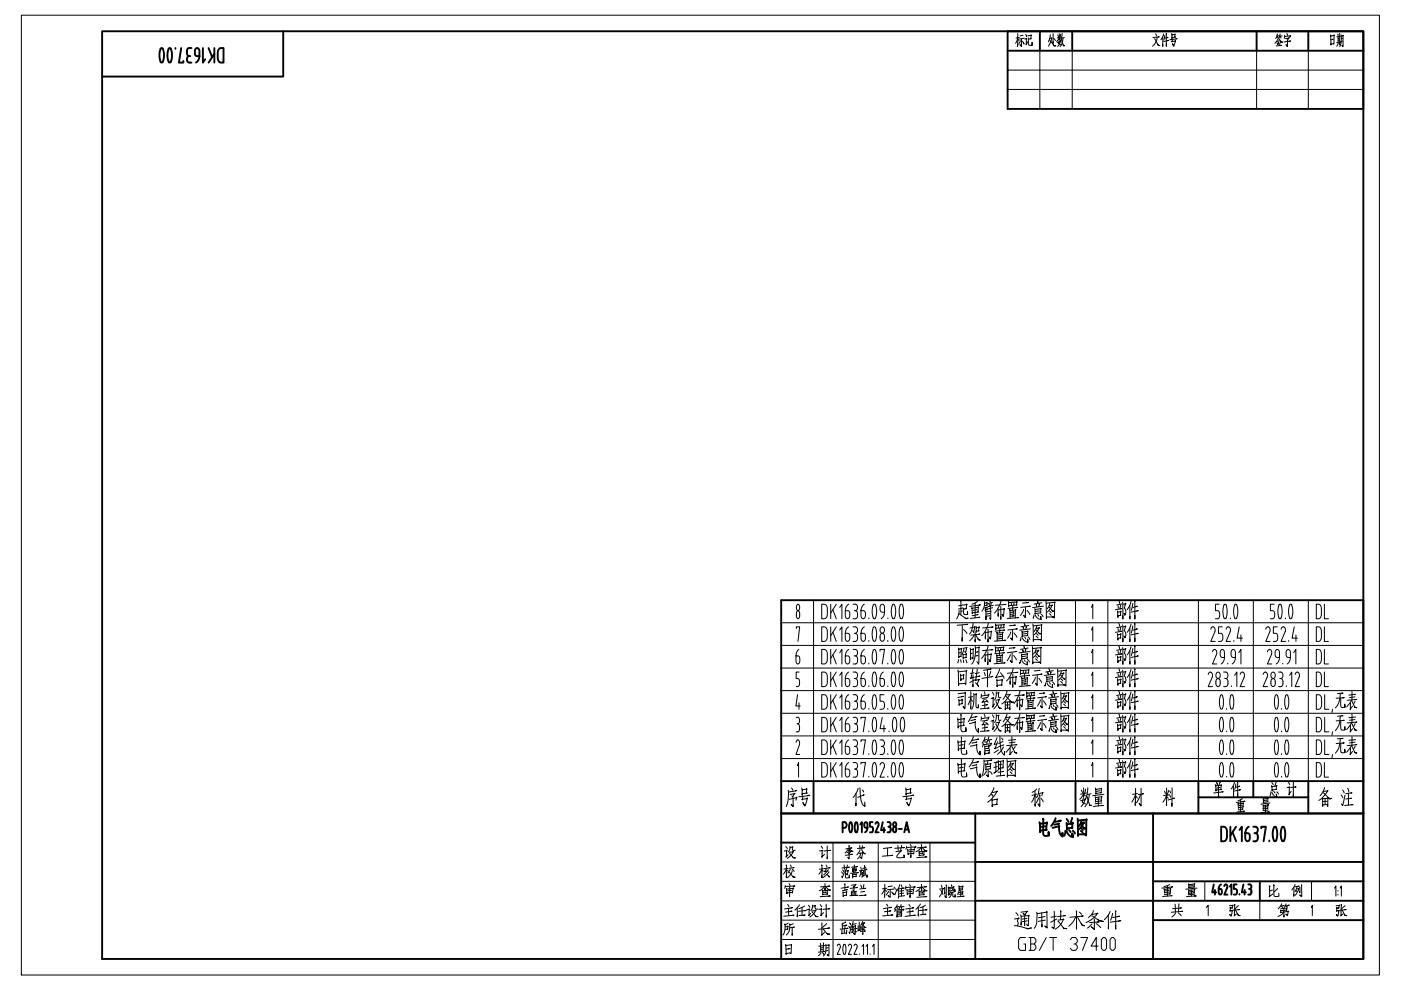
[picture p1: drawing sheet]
<svg xmlns="http://www.w3.org/2000/svg" width="297mm" height="210mm" viewBox="0 0 297 210" stroke-linecap="round" stroke-linejoin="round" font-family="sans-serif">
<g fill="none" stroke="#000" stroke-width=".4">
<path d="M21.7 6.6h267.4v196.8h-267.4zM34.1 10.3l.3-.1a2.99 2.99 0 0 1 0 3.1h-.2a3.1 3.1 0 0 1-.1-3zM35.8 10.3l.2-.1a2.99 2.99 0 0 1 0 3.1h-.1a3.1 3.1 0 0 1-.1-3zM37.2 10.2v.2M38.4 10.2l-.5 3.1h1v-.4M40.1 11.9a.73 .73 0 0 0-.5 .7 .73 .73 0 0 0 .5 .7h.5M40.1 11.9h.2M40.6 10.2a.91 .91 0 0 0-1 .6 .91 .91 0 0 0 .4 1.1h.1M42.3 11.9h-.6a1.12 1.12 0 0 1-.2-1.6l.5-.1 .3 .7-.1 1.6-.6 .8M43 10.2v3.1l.5-.7M44.2 10.2l.8 1.9M45.4 10.2v3.1"/>
<path d="M45.4 11.4l-1.2 1.9M46.5 10.3l.9-.1v3.1l-.7-.1-.4-.4-.1-1.7zM60 6.6v9.6h-38.3M213.6 6.6h75.5v16.5h-75.5zM213.6 10.8h75.5M220.5 6.6v4.2M227.3 6.6v4.2M266.4 6.6v4.2M277.4 6.6v4.2M165.6 127.3h123.5v76.1h-123.5zM165.6 172.5h123.5M165.6 178.7h41.2"/>
<path d="M165.6 165.7h123.5M172.5 165.7v6.8M178.6 175.6h.5a.64 .64 0 0 0 .4-.6 .64 .64 0 0 0-.4-.6h-.5v2.1M180.3 174.4h.1a1.92 1.92 0 0 1 0 2.2 1.94 1.94 0 0 1-.1-2.2zM181.4 174.4h.1a1.92 1.92 0 0 1 0 2.2 2.06 2.06 0 0 1-.1-2.2zM182.4 174.9l.3-.5v2.1M183.9 175.6a.59 .59 0 0 1-.7-.5 .59 .59 0 0 1 .5-.7 1.94 1.94 0 0 1-.1 2l-.2 .1M185 174.4h-.6v1a.6 .6 0 0 1 .7 .5 .6 .6 0 0 1-.7 .6M185.6 174.7a.34 .34 0 0 1 .3-.3 .34 .34 0 0 1 .4 .3l-.7 1.8h.7M187.2 174.4l-.4 1.7h.9M187.4 175.6v.9M188.2 174.4h.3a.52 .52 0 0 1 .3 .5 .52 .52 0 0 1-.3 .5"/>
<path d="M188.3 175.4h.2M188.5 175.4a.62 .62 0 0 1 .3 .7 .62 .62 0 0 1-.6 .4M189.4 174.5a.39 .39 0 0 1 .6 .4 .39 .39 0 0 1-.6 .3zM189.4 175.5l.2-.1a.58 .58 0 0 1 .4 .5 .58 .58 0 0 1-.4 .6l-.2-.4zM190.5 175.8h.7M191.7 176.5l.5-2.1 .5 2.1M191.9 175.9h.7M201.3 165.7v6.8M206.8 172.5v30.9M220.4 174.4l.1 2.1v-.3l1.5-.2h-.2l.2-1.6v.1l-1.5 .2M221.1 173.6l.1 3.3 .2 .4h.9l.1-.1-.1-.8v.8M221.6 175.2l-.9 .2"/>
<path d="M223.2 175.5l1.3-.3v.5a1.82 1.82 0 0 0 .8 1.7v-.8v.7M223.8 173.5l-.9 1.7M224.4 174.7h.2l-1.1 .2M224.6 174.2l.4-.1-1.5 .3M225.9 176.2l-.2 1.1M226.1 174.5l.1 1.4v-.2l1.2-.1v-1.1l.1 .1-1.3 .2M226.1 173.7l.4 .6M226.1 176.3l.1 .2a1.48 1.48 0 0 0 1.3 1l-.2-.7 .2 .7M226.6 176.1l.4 .4M227.3 173.5l-.4 1.2M227.5 176.2l.4 .6M228 165.7v6.8"/>
<path d="M228.5 173.6l.1 3.7-.1-.3h1.6h-.3M228.5 174l1.9-.2-.1 3.4-.2-.2M229.1 174.9l.8 .8h.2l-.3-.1M229.2 176.2l.4 .4M229.2 174.5h.7l-1.2 1.4M229.2 175.7l.4 .4M229.3 174.1l-.6 1.1M234.9 165.7v6.8M244.5 172.5v30.9M254.1 165.7v6.8M254.1 169.1h23.3M258.9 175.4h.7l.5 .7v1.6l-.3 .6-.3 .1h-.6z"/>
<path d="M260.9 175.4v3M261.3 176.5l.8 1.9M262.1 175.4l-1.2 1.8M262.8 176l.5-.6v3M264.8 175.4l-.7 .7-.1 1.6a.52 .52 0 0 0 .5 .7 .52 .52 0 0 0 .5-.7l-.1-.8-.3-.2h-.6M265.7 175.4h.5a.73 .73 0 0 1 .5 .6 .73 .73 0 0 1-.5 .7M265.7 165.7v3.4M266 176.7h.2M266.2 176.7a.98 .98 0 0 1 0 1.7h-.5M267.4 175.7v-.3h1l-.5 3M269.1 178.3v.1M270.2 175.4h.2a2.99 2.99 0 0 1 0 3h-.1a3 3 0 0 1-.1-3z"/>
<path d="M271.9 175.4h.2a2.99 2.99 0 0 1 0 3h-.1a3.1 3.1 0 0 1-.1-3zM277.4 165.7v6.8M206.8 191.1h82.3M206.8 182.8h82.3M244.5 195.2h44.6zM244.5 186.9h44.6M257.3 187.6l-.3 1.7h.9M257.6 188.8v.9M258.9 187.6l-.2 .1a2 2 0 0 0-.1 2 .63 .63 0 0 0 .5-.4 .63 .63 0 0 0-.2-.7l-.5-.1M259.6 187.9l.3-.3 .3 .1v.4l-.6 1.6h.6M260.8 188.1l.3-.5v2.1M262.2 187.6h-.6v.9a.61 .61 0 0 1 .7 .6 .61 .61 0 0 1-.7 .6"/>
<path d="M262.8 189.6v.1M263.6 187.6l-.3 1.7h.8M263.9 188.8v.9M264.6 187.6h.4a.5 .5 0 0 1 .3 .5 .5 .5 0 0 1-.3 .4M264.8 188.5h.2M265 188.5a.64 .64 0 0 1 .3 .8 .64 .64 0 0 1-.7 .4M267.1 186.9v4.2"/>
</g>
<g fill="none" stroke="#000" stroke-width=".21">
<path d="M4.5 3.2h288v203.6h-288zM213.6 14.9h75.5M213.6 19h75.5M215.8 7.1v2.8v-.5M215.8 8.1l-.5 1.1M215.8 8.3l.2 .3M216.1 7.9l-.7 .2M216.3 8.6l-.3 .8M216.5 8.3l.1 1.5-.3-.3 .3 .3M216.8 8.7l.3 .6-.1-.3M216.9 7.5l-.6 .1M217.1 8.1l-1 .2"/>
<path d="M217.3 8.3l.4-.1-.2 1.3 .4-.6M217.4 7.3l.3 .4v-.2M218 7.6l.7-.1-.1 .7-.6 .1M218 8l.1 1.5 .4 .1h.4l-.1-.6v.6M220.5 10.8v12.3M222.5 8.2l.5-.1-.7 1.7M222.5 8.5l1 1.2h.4l-.5-.2M222.7 7.4l-.4 1.5M223.3 7.1v2.1v-.3M223.4 8.1l.4 .5M224.2 9l.6-.1v-.3l-.2 .7-.4 .5M224.2 7.4l.2 .4"/>
<path d="M224.6 7.1v1.4v-.3M224.6 8.6l-.2 .7 .5 .2M224.6 8l-.6 .8M224.6 8.1l.3 .2M224.9 7.3l-.2 .6M225 7.9l-.8 .1M225.1 8.4l.3 1.3h.3l-.3-.2M225.2 7.1l-.3 1.6M225.4 8.1l-.2 1.1-.4 .7M225.7 8l-.6 .1M227.3 10.8v12.3M244.8 8.2l.8 1.4 .3 .1-.4-.3"/>
<path d="M245 7.2l.2 .4M245.3 7.9l-.3 1.2-.6 .7M245.6 7.8h.2l-1.3 .2M246.5 7.8v2v-.4M246.7 7.2l-.6 1.2M247 7.5l-.3 1M247.2 7.1l.1 2.7v-.5M247.5 8l.2-.1-.7 .2M247.6 8.6h.2l-1.1 .2M248.4 7.1l.1 1.1v-.2l.7-.1h-.1v-.7l-.6 .2M248.6 8.4l-.1 .5 .8-.2-.1-.1-.3 1.2-.3-.5 .3 .4M249.3 8.2h.3l-1.6 .2"/>
<path d="M266.4 10.8v12.3M270.8 9v.5v-.2M270.8 7.7l.1 .3M270.8 7.2l-.3 1M271.1 8.9v.5v-.2M271.1 8.1l.6 .8h.2l-.3-.1M271.1 7.9l-.8 1.3M271.1 7.6h-.4M271.3 8.6l-.5 .1M271.4 7.2l-.2 .7M271.4 8.9l-.1 .8M271.5 7.7l.1 .4"/>
<path d="M271.5 9.7l.2-.1-1.1 .1M271.8 7.6l-.5 .1M272.4 7.5l-.1 .6M272.4 7.7l1.2-.2-.2 .5M272.5 8.2l.8-.2-.3 .6M272.8 7.1l.2 .4M272.9 8.4v1.4l-.2-.3 .2 .3M273.3 8.7h.3l-1.4 .2M277.4 10.8v12.3M282.1 7.4l.1 2.1v-.1l.5-.2 .1 .2 .1-2-.7 .2M282.5 8.4l.2-.1-.5 .2M283.7 7.2v1.8"/>
<path d="M283.7 9.2l-.3 .6M283.9 9.2l.2 .3-.1-.2M283.9 8.5l-.2 .1M284 8.1l-.3 .1M284 7.1v1.8M284.1 8.9h.1l-.8 .2M284.2 7.7l-.8 .1M284.4 7.4v1.4l-.3 1.1M284.4 7.6l.4-.1-.1 2.4-.2-.3 .2 .2M284.6 8.7l-.2 .1M284.6 8.1l-.2 .1M165.6 136.9h123.5"/>
<path d="M165.6 132.1h123.5M168.8 133.3v-.3h.7l-.3 3M169.1 129.5l.3 .2 .1 .3v.7l-.2 .5-.3-.1-.2-.4v-.7zM169.1 128.2a.76 .76 0 0 1 .4 .6 .76 .76 0 0 1-.4 .7 .92 .92 0 0 1 0-1.3zM169.4 137.7l-.3 .4-.3 .7v1.6a.4 .4 0 0 0 .4 .4 .4 .4 0 0 0 .4-.4 .82 .82 0 0 0 0-.9 .82 .82 0 0 0-.8-.4M172.5 127.3v38.4M174.2 137.7h.6l.3 .2a2.29 2.29 0 0 1 .3 2l-.3 .8-.9 .1zM174.2 133h.7l.3 .2a2.24 2.24 0 0 1 .2 1.9l-.3 .8-.9 .1zM174.2 128.2h.7a.92 .92 0 0 1 .5 .9v1.4l-.2 .5a.91 .91 0 0 1-1 .2zM176.1 128.2v3M176.1 133v3M176.1 137.7v3.1"/>
<path d="M176.6 138.9l.7 1.9M176.6 134.1l.7 1.9M176.6 129.3l.7 1.9M177.3 137.7l-1.2 1.9M177.3 133l-1.2 1.8M177.3 128.2l-1.2 1.8M178 138.4l.5-.7v3.1M178 133.6l.5-.6v3M178 128.8l.5-.6v3M179.9 137.7l-.6 .8-.1 1.7a.51 .51 0 0 0 .5 .6 .51 .51 0 0 0 .5-.6l-.2-.9-.2-.2h-.6M179.9 133l-.6 .7-.1 1.6a.51 .51 0 0 0 .5 .7 .51 .51 0 0 0 .5-.7l-.2-.8-.2-.2h-.6M179.9 128.2l-.6 .7-.1 1.6a.51 .51 0 0 0 .5 .7 .51 .51 0 0 0 .5-.7l-.2-.8-.2-.2h-.6"/>
<path d="M180.9 137.7h.5a.74 .74 0 0 1 .4 .7 .74 .74 0 0 1-.4 .7M180.9 133h.5a.74 .74 0 0 1 .4 .6 .74 .74 0 0 1-.4 .7M180.9 128.2h.5a.74 .74 0 0 1 .4 .6 .74 .74 0 0 1-.4 .7M181.1 139.1h.3M181.1 134.3h.3M181.1 129.5h.3M181.4 139.1a1.01 1.01 0 0 1 0 1.7h-.5M181.4 134.3a1 1 0 0 1 0 1.7h-.5M181.4 129.5a1 1 0 0 1 0 1.7h-.5M183.3 137.7l-.7 .8-.1 1.7a.51 .51 0 0 0 .5 .6 .51 .51 0 0 0 .5-.6l-.1-.9-.2-.2h-.7M183.3 133l-.7 .7-.1 1.6a.51 .51 0 0 0 .5 .7 .51 .51 0 0 0 .5-.7l-.1-.8-.2-.2h-.7M183.3 128.2l-.7 .7-.1 1.6a.51 .51 0 0 0 .5 .7 .51 .51 0 0 0 .5-.7l-.1-.8-.2-.2h-.7"/>
<path d="M184.2 131.1v.1M184.2 135.9v.1M185.2 137.8h.2a2.99 2.99 0 0 1 0 3h-.1a3.1 3.1 0 0 1-.1-3zM185.2 133h.2a2.99 2.99 0 0 1 0 3h-.1a3.1 3.1 0 0 1-.1-3zM185.2 128.2h.2a3 3 0 0 1 0 3h-.1a3.1 3.1 0 0 1-.1-3zM186.6 138.1v-.4h.9l-.5 3.1M186.7 133.1l.3-.1a.68 .68 0 0 1 .5 .6 .68 .68 0 0 1-.5 .7l-.4-.5zM186.7 134.5l.2-.2a.88 .88 0 0 1 .7 .9 .88 .88 0 0 1-.7 .8 1.24 1.24 0 0 1-.2-1.5zM187.5 129.9a.91 .91 0 0 1-.9-.6 .91 .91 0 0 1 .3-1.1l.4 .1a1.76 1.76 0 0 1 .2 1.5l-.2 .9-.5 .5M188.2 135.9v.1M188.3 131.1v.1M189.3 137.8h.2a2.99 2.99 0 0 1 0 3h-.1a3.1 3.1 0 0 1-.1-3z"/>
<path d="M189.3 133h.2a2.99 2.99 0 0 1 0 3h-.1a3.1 3.1 0 0 1-.1-3zM189.3 128.2h.2a2.99 2.99 0 0 1 0 3h-.1a3.2 3.2 0 0 1-.1-3zM190.9 128.2h.3a2.99 2.99 0 0 1 0 3h-.1a3.1 3.1 0 0 1-.2-3zM190.9 137.8h.3a3.1 3.1 0 0 1 0 3h-.2a3.2 3.2 0 0 1-.1-3zM190.9 133h.3a3.1 3.1 0 0 1 0 3h-.2a3.2 3.2 0 0 1-.1-3zM201.3 127.3v38.4M203.2 137.4l.1 2.1v-.2l.5-.1 .1-1.6-.6 .1M203.3 139.9l-.2 .7M203.3 130.1l1.6 1.1 .4-.1-.5 .1-.2-.1M203.3 129.5v.7l-.5 1.1M203.6 138.4l-.3 .1M203.7 127.5v1.5"/>
<path d="M203.7 139.9l.1 .6M203.7 129.1v1.3M204 132.6v3.4v-.7M204.1 129.6l-.3 .1M204.1 128.3l-.8 .2M204.2 129l-1 .2M204.2 137.5l.8-.1-.3 1.1-.1-.3M204.2 138.7v.9v-.1h.7v-.9v.2h-.7M204.2 140l.1 .5M204.3 128.3l.7-.1-.2 .9h.1l-.6 .1v-.2v.9l.1 .4h.7v-.6v.6M204.3 133.5l.7 .9M204.4 137.6l-.5 1.2"/>
<path d="M204.8 139.9l.2 .7M204.9 132.5l.3-.1-2.3 .2M205.7 133.2l1-.2v-.1l-.3 1.2-.2-.3M205.7 137.4l.1 2.5v-.3l.3-.1 .2 .3v-.1v-2.1l.1 .1-.6 .1M206 128.8l.1 1.4v-.2l1.3-.2v-1.1l.1 .1-1.4 .2M206.1 138.6h-.3M206.3 132.2l-.3 1.4-.5 .9M206.6 134.7l-1 1.2M206.7 134.1l.1 2.1-.1-.5M206.8 137.1a4.8 4.8 0 0 1-.8 3.8M206.8 127.9l-.1 3.1M206.8 137.4l.9-.1-.1-.1-.1 3.7-.4-.6"/>
<path d="M206.9 134.6l.6 1.1 .4 .1-.6-.3M206.9 132.8l.1 1.3v-.2l.6-.1v-.9v.1l-.6 .2M207.2 129.3l-.9 .2M207.2 139.1l.1-.1-.5 .2M207.2 130.4h.2l-1.3 .2M207.2 127.6l-1.2 .6M207.2 138.2h.2l-.6 .2M207.5 131l.3-.1-2.1 .3M207.5 134.5h.3l-2 .2M207.6 128.4l.3-.1-2.3 .3M208.7 127.6l-.1 1.1-.4 .9M208.8 128l.5-.2v.6l-.6 .1"/>
<path d="M208.8 138.8l.1 1.5v-.6M208.9 128.8v.8v-.2l.4-.1v-.5l-.4 .1M208.9 139l1.3-.2-.1-.2-.2 1.7-.2-.4 .2 .4M208.9 134v1.5v-.6M208.9 134.2l1.3-.3-.2 1.6-.3-.4 .3 .4M209 129.7v1.7l.1-.7 .8-.1M209.1 129.8l1-.2-.1 1.8-.3-.4M209.4 138.2v2.8v-.6M209.5 133.4v2.8v-.6M209.5 137l-.4 1.1-1 1.5M209.5 132.2l-.6 1.7-.8 .9M209.6 128.1l.2 .4"/>
<path d="M209.8 127.4l.1 .3M209.9 130.1l-.8 .2M210 128.6v.8M210.1 127.9l-.1 .6M210.2 137.8h.3l-2.2 .2M210.2 133h.4l-2.3 .2M210.4 127.8l-.9 .2M210.5 128.9l-1 .2M210.6 128.4l-1.2 .3M211 137.1l.1 1.2v-.2l1.7-.2v-.7l.1 .1-1.8 .1M211.1 132.3v1.2v-.2l1.8-.2v-.7l-1.8 .2M211.6 129.2v1.5v-.6"/>
<path d="M211.6 137.5v.5M211.6 129.4l1.3-.3-.2 1.6-.3-.4 .3 .4M211.7 132.7v.5M211.9 138.1v.9M212 135.5l.3-.1-.9 .1M212 133.3l-.1 .9M212 139.4h.2l-.9 .1M212.1 134.6h.2l-.9 .1M212.2 139.8l-.9 .1M212.2 137.4l-.1 .6M212.2 128.6v2.8v-.6M212.2 127.4l-.3 1.2-1.1 1.4"/>
<path d="M212.2 135l-.8 .1M212.2 132.6v.6M212.5 135.9l.1-1.8v.1l-1.2 .1-.1-.2 .1 1.9M212.7 138.5l.3-.1-2.1 .2M212.7 133.7l.3-.1-2 .3M212.9 128.2h.4l-2.2 .2M212.9 135.8h.3l-2.4 .2M213.8 127.5v1.2v-.3l1.8-.1v-.7l-1.8 .2M214.2 138.8l-.6 1.4M214.3 134.1l-.7 1.2M214.4 127.9v.5M214.5 138.4v2.2l-.3-.5 .3 .4v-.1"/>
<path d="M214.7 133.6l-.1 2.2-.3-.5 .3 .4 .1-.1M214.7 130.7l.4-.1-.9 .1M214.7 128.5v.9M214.8 129.8h.2l-.9 .1M214.9 137.4h.3l-1.2 .1M214.9 139l.6 1M215 130.2l-.9 .1M215 127.8l-.1 .6M215 132.6h.3l-1.3 .1M215 134.2l.6 1M215.2 131.1l.1-1.8v.1l-1.2 .1v-.2l.1 1.9M215.4 138.2h.2l-2 .2"/>
<path d="M215.5 133.4h.2l-2 .2M215.5 128.9l.3-.1-2.1 .3M215.7 131h.2l-2.3 .2M216.5 135.2l-.2 .7 .1-.2M216.5 138.7l.1 1.1v-.1l1.2-.1v-1l-1.2 .3M216.6 133.9l.1 1.1 1.2-.2v-1l-1.2 .3M216.7 135.3l.1 .1a1.46 1.46 0 0 0 1.2 .8l-.1-.7v.7M216.8 137.8l.1 .4-.1-.3M216.9 133l.2 .4-.2-.3M217 137l.2 .5v-.2M217 129.3l-.6 1.2M217.1 132.2l.2 .5v-.2"/>
<path d="M217.2 140l.2 .3M217.3 135.2l.2 .3M217.4 128.8v2.2l-.4-.5 .4 .4v-.1M217.5 137.9v-.2l-.2 .6M217.5 139.2l-.9 .1M217.6 133.1v-.2l-.2 .6M217.7 134.4l-1 .1M217.7 127.8h.3l-1.2 .1M217.7 129.4l.6 1M217.8 139.9l.4 .5M218 135.1l.4 .5M218 137.4l-1.6 .3"/>
<path d="M218.1 132.7l-1.6 .2M218.2 128.6h.3l-2.1 .2M218.4 138.2l-2.3 .3M218.5 133.4l-2.3 .3M218.9 137.1l.1 3.7-.1-.3h1.6h-.3M218.9 137.5l1.9-.1-.1-.1-.1 3.4-.1-.2M219 132.3l.1 3.7v-.3h1.5h-.3M219.1 132.7l1.8-.1-.1 3.3-.2-.2M219.2 130.4l-.1 .7v-.2M219.4 129.1l.1 1.1 1.2-.2v-1l-1.2 .3M219.5 130.5v.1a1.48 1.48 0 0 0 1.2 .8v-.7v.7M219.5 138.4l.8 .8h.2l-.3-.1"/>
<path d="M219.5 139.7l.5 .4M219.6 138.1l.7-.1-.1-.1-.5 .9-.6 .7M219.6 139.2l.4 .4M219.6 133.6l.8 .8h.2l-.3-.1M219.7 137.6l-.6 1.2M219.7 134.9l.4 .4M219.7 128.2l.1 .4-.1-.3M219.7 133.3l.7-.1-1.2 1.4M219.8 134.4l.3 .4M219.8 132.8l-.6 1.1M219.9 127.4l.1 .5v-.2M220 130.4l.2 .3"/>
<path d="M220.3 128.3v-.2l-.1 .6M220.4 129.6l-.9 .1M220.7 130.3l.4 .5M220.9 127.9l-1.7 .2M221.3 128.6l-2.4 .3M221.8 127.5l.1 3.7-.1-.3h1.6h-.3M221.8 127.9l1.9-.2-.2 3.4-.1-.2M222.4 128.8l.8 .8h.2l-.3-.1M222.4 130.1l.5 .4M222.5 128.4h.7l-.1-.1-.3 .6-.8 .9M222.5 129.6l.4 .4M222.6 128l-.6 1.1"/>
<path d="M228 127.3v38.4M231.4 138.4l.3-.7v3.1M231.4 128.8l.3-.6v3M231.4 133.6l.3-.6v3M234.9 127.3v38.4M236.9 139.2l.1 1.4v-.4l.7-.1h-.1l.1-.8-.7 .2M236.9 129.6l.1 1.4v-.4l.7-.1h-.1v-.9l.1 .1-.7 .1M236.9 134.4l.1 1.4v-.4l.7-.1h-.1v-.9l.1 .1-.7 .1M237 138.1l.1 .5M237 128.5l.1 .5M237 133.3l.1 .5M237.2 137l.2 .6"/>
<path d="M237.2 127.4l.2 .6M237.2 132.2l.2 .6M237.6 137.9l-.2 .8M237.6 128.3l-.2 .8M237.6 133.1l-.2 .8M237.6 138.7h.3l-1.4 .2M237.6 129.1h.3l-1.4 .2M237.6 133.9h.3l-1.4 .2M237.8 137.7l-1.1 .2M237.8 128.1l-1.1 .2M237.8 132.9l-1.1 .2M238 137.4l.1 3.5v-.7"/>
<path d="M238 127.7l.1 3.6v-.7M238 132.6l.1 3.5v-.6M238.1 137.8l.6-.2-.3 1a1.17 1.17 0 0 1 .1 1.5l-.2-.4 .2 .3M238.1 128.2l.6-.2v-.1l-.3 1.1a1.14 1.14 0 0 1 .1 1.5l-.2-.4 .2 .3M238.1 133l.6-.2v-.1l-.3 1.1a1.14 1.14 0 0 1 .1 1.5l-.2-.4 .2 .3M239.5 138.1l.1 2.8v-.6M239.5 128.4l.1 2.9v-.6M239.5 133.3l.1 2.8v-.6M239.8 137.2l-.8 1.7M239.8 127.6l-.8 1.7M239.8 132.4l-.8 1.7M240.2 137.6l-.3 1.4"/>
<path d="M240.2 128l-.3 1.4M240.2 132.8l-.3 1.4M240.6 137v3.9v-.7M240.6 127.4v3.9v-.8M240.6 132.2v3.9v-.8M240.9 138.3l.3-.1-1 .3M240.9 128.7l.3-.1-1 .3M240.9 133.5l.3-.1-1 .3M241 139.2l.3-.1-1.5 .4M241 129.6l.3-.1-1.5 .3M241 134.4l.3-.1-1.5 .3M254.1 127.3v38.4"/>
<path d="M256.7 133.5l.2-.4 .3-.1a.71 .71 0 0 1 .4 1l-.9 2h.9M257.1 138.3a.47 .47 0 0 1 .5-.6 .47 .47 0 0 1 .4 .7l-.9 2.4h.9M258.5 128.2h-.8v1.3a.81 .81 0 0 1 .8 .4 .81 .81 0 0 1 .1 .9l-.3 .4h-.6M259.1 133h-.8v1.3a.92 .92 0 0 1 1 .6 .92 .92 0 0 1-.3 1.1h-.7M259.6 128.2h.2a3.2 3.2 0 0 1 0 3h-.1a3.4 3.4 0 0 1-.1-3zM259.6 139.5a.82 .82 0 0 1-.8-.4 .82 .82 0 0 1-.1-.9 .47 .47 0 0 1 .6-.5 .47 .47 0 0 1 .3 .7l-.1 1.6-.6 .8M260 133.5a.48 .48 0 0 1 .5-.5 .48 .48 0 0 1 .4 .6l-.9 2.4h.9M260.9 131.1v.1M261.6 135.9v.1M261.9 128.2h.1a3.2 3.2 0 0 1 0 3h-.1a3.4 3.4 0 0 1 0-3zM261.9 139.5a.92 .92 0 0 1-.9-.6 .92 .92 0 0 1 .3-1.1l.4 .1a1.73 1.73 0 0 1 .2 1.5l-.2 .9-.5 .5M262.6 138.4l.5-.7v3.1"/>
<path d="M262.7 133l-.4 2.3h1.1M263.1 134.7v1.3M265.7 127.3v38.4M268.4 133.5a.48 .48 0 0 1 .5-.5 .48 .48 0 0 1 .4 .6l-.9 2.4h.9M268.7 138.3a.48 .48 0 0 1 .6-.6 .48 .48 0 0 1 .3 .7l-.9 2.4h.9M270.2 128.2h-.9v1.3a.82 .82 0 0 1 .9 .3 .82 .82 0 0 1 0 1l-.3 .4h-.6M270.8 133h-.8v1.3a.92 .92 0 0 1 .9 .6 .92 .92 0 0 1-.3 1.1h-.6M271.2 128.2h.2a3.2 3.2 0 0 1 0 3h-.1a3.3 3.3 0 0 1-.1-3zM271.3 139.5a.92 .92 0 0 1-1-.6 .92 .92 0 0 1 .4-1.1l.4 .1a1.73 1.73 0 0 1 .2 1.5l-.2 .9-.5 .5M271.6 133.5l.2-.4 .3-.1a.68 .68 0 0 1 .4 1l-.9 2h.9M272.5 131.1v.1M273.2 135.9v.1"/>
<path d="M273.5 128.2h.2a3.2 3.2 0 0 1 0 3h-.1a3.3 3.3 0 0 1-.1-3zM273.6 139.5a.92 .92 0 0 1-1-.6 .92 .92 0 0 1 .4-1.1l.4 .1a1.73 1.73 0 0 1 .2 1.5l-.2 .9-.5 .5M274.3 138.4l.4-.7v3.1M274.4 133l-.5 2.3h1.2M274.8 134.7v1.3M277.4 127.3v38.4M279.1 137.7l.8 .2 .2 .5v1.7l-.4 .7h-.6zM279.1 128.2l.8 .1 .2 .5v1.7l-.1 .5-.4 .2h-.5zM279.1 133h.6l.2 .1a2.58 2.58 0 0 1 .3 2l-.3 .8-.8 .1zM280.8 137.7v3.1h.9M280.8 128.2v3h.9M280.8 133v3h.9"/>
<path d="M165.6 156.1h123.5M165.6 151.3h123.5M165.6 146.5h123.5M165.6 141.7h123.5M168.8 157.5l.2-.5a.64 .64 0 0 1 .5 1l-.7 2h.7M168.8 152.2a.71 .71 0 0 1 .7 .4 .71 .71 0 0 1-.1 .8l-.2 .1M169 153.5h.2M169.1 147.3l-.4 2.4h1M169.2 153.5a1.18 1.18 0 0 1 0 1.7h-.4M169.4 149.1v1.3M169.4 142.5h-.6v1.4h.4a1.17 1.17 0 0 1 0 1.7h-.4M174.2 156.9h.6a.82 .82 0 0 1 .6 1l-.1 1.7-.4 .4h-.7z"/>
<path d="M174.2 152.2h.7l.3 .2a2.24 2.24 0 0 1 .2 1.9l-.3 .8-.9 .1zM174.2 147.3l.7 .1 .3 .1a2.24 2.24 0 0 1 .2 2l-.2 .7a.91 .91 0 0 1-1 .2zM174.2 142.5l.7 .1a.92 .92 0 0 1 .5 .9v1.4l-.2 .5a.91 .91 0 0 1-1 .2zM176.1 142.5v3.1M176.1 147.3v3.1M176.1 152.2v3M176.1 156.9v3.1M176.6 158.1l.7 1.9M176.6 153.3l.7 1.9M176.6 148.5l.7 1.9M176.6 143.7l.7 1.9M177.3 156.9l-1.2 1.9"/>
<path d="M177.3 152.2l-1.2 1.8M177.3 147.3l-1.2 1.9M177.3 142.5l-1.2 1.9M178 157.6l.5-.7v3.1M178 152.8l.5-.6v3M178 148l.5-.7v3.1M178 143.2l.5-.7v3.1M179.9 156.9l-.6 .8-.1 1.6a.51 .51 0 0 0 .5 .7 .51 .51 0 0 0 .5-.7l-.2-.8-.2-.2h-.6M179.9 152.2l-.6 .7-.1 1.6a.51 .51 0 0 0 .5 .7 .51 .51 0 0 0 .5-.7v-.5l-.3-.4-.7-.1M179.9 147.3l-.6 .8-.1 1.6a.51 .51 0 0 0 .5 .7 .51 .51 0 0 0 .5-.7l-.2-.8-.2-.2h-.6M179.9 142.5l-.6 .8-.1 1.7a.51 .51 0 0 0 .5 .6 .51 .51 0 0 0 .5-.6l-.2-.9-.2-.2h-.6M180.9 156.9h.5a.74 .74 0 0 1 .4 .7 .74 .74 0 0 1-.4 .7"/>
<path d="M180.9 147.3h.5a.74 .74 0 0 1 .4 .7 .74 .74 0 0 1-.4 .7M180.9 142.5h.5a.74 .74 0 0 1 .4 .7 .74 .74 0 0 1-.4 .7M180.9 152.2h.5a.72 .72 0 0 1 .4 .6 .72 .72 0 0 1-.4 .7M181.1 158.3h.3M181.1 153.5h.3M181.1 148.7h.3M181.1 143.9h.3M181.4 158.3a1 1 0 0 1 0 1.7h-.5M181.4 153.5a1.01 1.01 0 0 1 0 1.7h-.5M181.4 148.7a1 1 0 0 1 0 1.7h-.5M181.4 143.9a1 1 0 0 1 0 1.7h-.5M182.5 152.5v-.3h1l-.5 3"/>
<path d="M182.5 157.3v-.4h1l-.5 3.1M183.3 147.3l-.7 .8-.1 1.6a.51 .51 0 0 0 .5 .7 .51 .51 0 0 0 .5-.7l-.1-.8-.2-.2h-.7M183.3 142.5l-.7 .8-.1 1.7a.51 .51 0 0 0 .5 .6 .51 .51 0 0 0 .5-.6l-.1-.9-.2-.2h-.7M184.2 155.1v.1M184.2 140.7v.1M184.2 145.5v.1M184.2 150.3v.1M184.2 159.9v.1M185.2 152.2h.2a2.99 2.99 0 0 1 0 3h-.1a3.2 3.2 0 0 1-.1-3zM185.2 157h.2a2.99 2.99 0 0 1 0 3h-.1a3.1 3.1 0 0 1-.1-3zM185.2 147.4l.2-.1a2.99 2.99 0 0 1 0 3.1h-.1a3.1 3.1 0 0 1-.1-3zM185.2 142.6l.2-.1a3 3 0 0 1 0 3.1h-.1a3.1 3.1 0 0 1-.1-3z"/>
<path d="M186.6 156.9h.4a.73 .73 0 0 1 .5 .7 .73 .73 0 0 1-.5 .7M186.8 158.3h.2M187 152.2l-.4 2.3h1.2M187 158.3a.98 .98 0 0 1 0 1.7h-.4M187.3 142.5l-.5 .6-.2 .5v1.4a.51 .51 0 0 0 .5 .6 .51 .51 0 0 0 .4-.6l-.1-.9-.2-.2h-.6M187.4 153.9v1.3M187.4 147.3h-.8v1.4a.91 .91 0 0 1 1 .6 .91 .91 0 0 1-.4 1.1h-.6M188.2 140.7v.1M188.2 150.3v.1M188.2 159.9v.1M188.2 145.5v.1M188.5 155.1v.1"/>
<path d="M189.3 157h.2a2.99 2.99 0 0 1 0 3h-.1a3.1 3.1 0 0 1-.1-3zM189.3 147.4l.2-.1a2.99 2.99 0 0 1 0 3.1h-.1a3.1 3.1 0 0 1-.1-3zM189.3 142.6l.2-.1a3 3 0 0 1 0 3.1h-.1a3.1 3.1 0 0 1-.1-3zM189.5 152.2h.2a2.99 2.99 0 0 1 0 3h-.1a3.2 3.2 0 0 1-.1-3zM190.9 157h.3a3.1 3.1 0 0 1 0 3h-.2a3.2 3.2 0 0 1-.1-3zM190.9 147.4l.3-.1a3.1 3.1 0 0 1 0 3.1h-.2a3.2 3.2 0 0 1-.1-3zM190.9 142.6l.3-.1a3.2 3.2 0 0 1 0 3.1h-.2a3.2 3.2 0 0 1-.1-3zM191.2 152.2h.2a2.99 2.99 0 0 1 0 3h-.1a3.1 3.1 0 0 1-.1-3zM203 152.3l.2 2.1-.1-.3 1.3-.2h-.1l.1-1.6 .1 .1-1.4 .2M203.1 157.1l.1 2.1v-.3l1.4-.2h-.2l.2-1.6-1.5 .3M203.1 142.1l.1 3.3v-.4h1.5h-.4M203.1 147.1l1.6-.2-.2 3.5-.3-.6 .3 .4"/>
<path d="M203.2 142.5l1.8-.2-.1-.1-.1 3-.2-.2M203.3 148.3l.1 1.3-.1-.2 .8-.2-.1-.9 .1 .1-.8 .2M203.6 143l.1 1.4v-.3l.6-.1v-.9l-.6 .2M203.7 151.5l.1 3.3 .2 .4 .8-.1v-.8v.8M203.8 156.3v3.3l.3 .4 .9-.1-.1-.8v.8M204 147.8l.3-.1-1.2 .2M204.1 153.1l-.7 .2M204.2 158l-.8 .1M205.5 153.4l1.3-.3v.5a1.93 1.93 0 0 0 .7 1.7l-.1-.8v.7M205.8 158.2l1.3-.2v-.2v.7a1.8 1.8 0 0 0 .7 1.6v-.8v.7M205.8 146.7v3.7v-.5M205.8 148.3l.4 .5"/>
<path d="M205.8 148.1l-.5 1.4M206.1 151.4l-.8 1.7M206.2 147.8l-.8 .1M206.2 141.9l-.5 2 .8-.3M206.3 143.2v2.5v-.5M206.4 156.2l-.9 1.7M206.4 147.1a5.8 5.8 0 0 1-.4 3.3M206.5 147.4l.6-.2-.1-.1-.1 2.6 .2 .4h.4l-.1-.6-.1 .6M206.5 142.7l-.7 .2M206.7 152.6h.1l-1 .2M206.7 144.2l-1.1 .6M206.8 152.1l.4-.1-1.4 .3"/>
<path d="M206.8 144.8l.7 .9-.2-.4M206.9 157.4h.2l-1 .2M207.1 156.9l.4-.1-1.4 .3M207.2 141.9l-.4 2.4 .9-.2-.5 1M207.5 143.5l.3-.1-1.1 .2M207.6 142.7l-.8 .2M208.1 152l-.1 .8M208.1 152.4l1.6-.2-.1-.1-.1 .5M208.1 147.2l-.1 .8M208.1 147.6l1.6-.2-.1-.1-.1 .5M208.4 157.7l-.1 .7M208.4 158l1.8-.4-.2 .6"/>
<path d="M208.7 142.6l.2 .7M208.7 151.5l.1 .6M208.7 146.7l.1 .6M208.7 153l-.5 .7 1.1-.2M208.7 148.2l-.5 .8 1.1-.3M208.7 157l.2 .5M208.8 153.8v1.3M208.8 149v1.3M208.8 158.1v2v-.5M208.8 159.3l1-.2-.1 .6h.1l-1 .2M208.8 156.3l-.6 1.3M208.8 158.3l1-.1-.1-.1v.6l-.9 .1"/>
<path d="M209 153.2l.5 .6M209 148.4l.5 .6M209.1 152.8h.2l-1.1 .2M209.1 148h.2l-1.1 .2M209.1 154.3l.3-.1-1.2 .2M209.1 149.5h.3l-1.2 .2M209.2 157.3l.1 .5M209.3 156.8l-.6 .2M209.4 142.1v3.6v-.5M209.4 155h.3l-1.8 .1M209.4 150.2h.3l-1.8 .2M209.6 156.3l-.3 1.1"/>
<path d="M209.7 157l.1 .5M210 141.9h.2l-1.7 .3M210 142.4l-.3 1M210.1 153l.6-.2-.1-.1-.2 2.1 .5-.7M210.1 148.2l.6-.2-.1-.1-.2 2.1 .5-.7M210.2 143.6l.3-.1-2.3 .4M210.3 156.8l-.8 .2M210.4 151.6l.3 .7M210.4 146.8l.3 .7M211.1 153.6l.8 1.4 .4 .1-.5-.3M211.1 148.8l.8 1.4h.4l-.5-.2M211.1 153.3l.8-.1v-.1l-.6 1.3-.6 .7"/>
<path d="M211.1 148.5l.8-.1v-.1l-.6 1.3-.6 .8M211.2 151.6v.9l-.3 .7M211.2 146.8v.9l-.3 .7M211.3 151.8l.5-.1v1h.4M211.3 147l.5-.1v1h.4M211.3 144l.1 1.7v-.3l1.1-.1v-1.2l.1 .1-1.2 .1M211.4 156.4l-.6 1.5 .6-.1M211.5 157.3l-.6 1.5 .7-.3M211.7 159.1l-.9 .6M211.9 140.3l.4-.1-.9 .1M211.9 141.9l-.4 1.1-.4 .7 1.5-.3M212 156.2v.2a7 7 0 0 0 .7 3.5l.3 .2v-.7l-.1 .7"/>
<path d="M212.1 142.7l.8 1.2M212.3 156.6l.3 .4M212.4 140.7l.1-1.9v.2l-1.2 .1v-.2l.1 1.8M212.6 157.3l-.9 .4M212.7 158.4l-.4 .8-.8 .8M212.8 158l-1.1 .4M212.9 140.6h.2l-2.3 .2M213.3 152.2l.9-.2-1.1 1.5-.7 .6M213.3 152.5l1.2 1.3 .4-.1h-.4l-.3-.2-.1 .2h-1v1.7v-.3l1-.1v.4v-1.7M213.3 147.4l.9-.2-1.1 1.5-.7 .6M213.3 147.7l1.2 1.3 .4-.1-.4 .1-.3-.3-.1 .2h-1v1.7v-.4h1v.4v-1.7M213.5 151.4l-.8 1.7"/>
<path d="M213.5 146.6l-.8 1.7M213.6 153.7v1.3M213.6 148.9v1.3M214 154.3l-.8 .1M214 149.5h-.8M214.1 158.7v1.4l.6-.7M214.1 143.6l.1 1.5v-.6M214.2 143.8l1.3-.2v-.1l-.3 1.6-.2-.4 .2 .4M214.4 158.1l-1.1 1.4M214.5 158.2l.7 1.5h.4l-.5-.3M214.5 156.3v1.8M214.7 143.1v2.7v-.6"/>
<path d="M214.8 141.8l-.7 1.7-.7 .9M215.2 157.4l-1.2 .2M215.2 158.3l-.4 .6M215.3 156.9l-1.5 .1M215.4 158h.2l-2.2 .1M215.5 142.6h.3l-2.2 .2M215.6 153.2l.1 1.5v-.6M215.6 148.4l.1 1.5v-.6M215.7 153.4l1.1-.3-.2 1.6-.2-.4 .2 .4M215.7 148.6l1.1-.3-.1 1.6-.3-.4 .2 .4M216.2 152.6v2.8v-.6M216.2 147.8v2.8v-.6"/>
<path d="M216.2 151.4l-.5 1.6-.7 1M216.2 146.6l-.5 1.6-.7 1M216.3 141.9l.1 1.2v-.2l1.7-.2v-.7l.1 .1-1.8 .1M216.4 140l-.2 .7 .1-.2M216.6 140l.1 .2a1.41 1.41 0 0 0 1.1 .8v-.7v.7M216.9 152.2h.3l-2.1 .2M216.9 147.4h.3l-2.1 .2M216.9 142.3l.1 .5M217.2 145.1l.4-.1-.9 .1M217.2 142.9v.9M217.3 144.2h.3l-.9 .1M217.5 144.6l-.8 .1"/>
<path d="M217.5 142.2l-.1 .6M217.6 151.5l.1 1.2v-.3l1.6-.1v-.7l-1.6 .2M217.6 146.7l.1 1.2v-.3l1.6-.1v-.7l-1.6 .2M217.8 145.5v-1.9v.2l-1.1 .1-.1-.2 .1 1.8M218 143.3l.3-.1-2.1 .3M218.2 151.9v.5M218.2 147.1v.5M218.2 145.4h.2l-2.3 .2M218.5 154.7l.3-.1-.8 .1M218.5 152.5l-.1 .9M218.5 149.9l.3-.1-.8 .1M218.5 147.7l-.1 .9"/>
<path d="M218.6 153.8h.2l-.8 .1M218.6 149h.2l-.8 .1M218.7 154.2l-.7 .1M218.7 151.8v.6M218.7 149.4l-.7 .1M218.7 147v.6M219 155.1l.1-1.9v.2l-1.1 .1-.1-.2 .1 1.8M219 150.3l.1-1.9v.2l-1.1 .1-.1-.2 .1 1.9M219.2 152.9l.2-.1-1.8 .3M219.2 148.1l.2-.1-1.8 .3M219.4 155h.2l-2.2 .2M219.4 150.2h.2l-2.2 .2"/>
<path d="M219.5 143.6l-.6 1.4M219.9 143.2v2.2l-.4-.5 .4 .4v-.1M220.2 142.2h.3l-1.2 .1M220.2 143.8l.6 1M220.6 153.2l-.6 1.3M220.6 148.4l-.6 1.3M220.7 143h.2l-2 .2M220.9 152.8v2.1l-.3-.4 .3 .4v-.1M220.9 148v2.2l-.3-.5 .3 .4v-.1M221.2 151.8h.3l-1.1 .1M221.2 147h.3l-1.1 .1M221.2 153.4l.6 1"/>
<path d="M221.2 148.6l.6 .9M221.7 152.6h.2l-1.9 .2M221.7 147.8h.2l-1.9 .2M221.7 144.8l-.2 .7 .1-.2M221.8 143.5l.2 1.1-.1-.1 1.3-.1-.1-1-1.1 .3M222 144.9v.1a1.36 1.36 0 0 0 1.2 .8l-.1-.7v.7M222.1 142.6l.2 .5-.1-.4M222.3 141.8l.2 .5v-.2M222.5 144.8l.2 .3M222.6 154.4l-.2 .7 .1-.2M222.6 149.6l-.2 .7 .1-.2M222.7 153.1l.1 1.1v-.1l1.1-.1v-1l-1.1 .3"/>
<path d="M222.7 148.3l.1 1.1 1.1-.2v-1l-1.1 .3M222.8 142.7v-.2l-.1 .6M222.8 154.4l.1 .2a1.28 1.28 0 0 0 1 .8v-.7v.7M222.8 149.7l.1 .1a1.34 1.34 0 0 0 1 .8v-.7v.7M222.9 144l-.9 .1M223 152.2l.1 .4-.1-.3M223 147.4l.1 .4-.1-.3M223.2 151.4l.1 .5v-.2M223.2 146.6l.1 .5v-.2M223.2 144.7l.4 .5M223.3 154.4l.2 .3M223.3 149.5l.2 .4"/>
<path d="M223.3 142.2l-1.6 .3M223.6 152.3v-.2l-.1 .6M223.6 147.5v-.2l-.1 .6M223.7 153.6l-.9 .1M223.7 148.8l-.9 .1M223.7 143l-2.3 .3M223.9 154.2l.4 .6M223.9 149.5l.4 .5M224.1 151.9l-1.5 .2M224.1 147.1l-1.5 .2M224.2 141.9l.1 3.7v-.3h1.5h-.3M224.3 142.4l1.8-.2v-.1l-.1 3.4-.2-.2"/>
<path d="M224.4 152.6l-2.1 .3M224.4 147.8l-2.1 .3M224.9 143.2l.7 .8h.2l-.3-.1M224.9 144.5l.4 .4M224.9 151.5l.1 3.7v-.3h1.4h-.3M224.9 146.7l.1 3.7v-.3h1.4h-.3M224.9 142.9l.7-.1-.1-.1-.2 .6-.9 1M225 151.9l1.7-.1-.2 3.3-.1-.2M225 147.1l1.7-.2-.2 3.4-.1-.2M225 144l.3 .4M225 142.4l-.5 1.2M225.5 152.8l.7 .8h.2l-.3-.1"/>
<path d="M225.5 148l.7 .8h.2l-.3-.1M225.5 152.4h.7l-1.1 1.4M225.5 154.1l.4 .4M225.5 147.6h.7l-1.1 1.4M225.5 149.3l.4 .4M225.6 153.6l.3 .4M225.6 148.8l.3 .4M225.6 152l-.5 1.1M225.6 147.2l-.5 1.1M231.4 152.8l.3-.6v3M231.4 148l.3-.7v3.1M231.4 143.2l.3-.7v3.1"/>
<path d="M231.4 157.6l.3-.7v3.1M236.9 153.6l.1 1.3v-.3l.7-.1h-.1l.1-.8-.7 .1M236.9 148.8l.1 1.4v-.4l.7-.1h-.1v-.9l.1 .1-.7 .1M236.9 144l.1 1.4v-.4l.7-.1h-.1l.1-.8-.7 .2M236.9 158.4l.1 1.4v-.4l.7-.1h-.1l.1-.8-.7 .2M237 152.5l.1 .5M237 147.7l.1 .5M237 142.9l.1 .5M237 157.3l.1 .5M237.2 151.4l.2 .6M237.2 146.6l.2 .6M237.2 141.8l.2 .6"/>
<path d="M237.2 156.2l.2 .6M237.6 152.3l-.2 .8M237.6 147.5l-.2 .8M237.6 142.7l-.2 .8M237.6 157.1l-.2 .8M237.6 153.1h.3l-1.4 .2M237.6 148.3h.3l-1.4 .2M237.6 143.5h.3l-1.4 .2M237.6 157.9h.3l-1.4 .2M237.8 152.1l-1.1 .2M237.8 147.3l-1.1 .2M237.8 142.5l-1.1 .2"/>
<path d="M237.8 156.9l-1.1 .2M238 151.8l.1 3.5v-.7M238 146.9l.1 3.6v-.7M238 142.2l.1 3.5v-.7M238 156.6l.1 3.5v-.7M238.1 152.2l.6-.2v-.1l-.3 1.1a1.14 1.14 0 0 1 .1 1.5l-.2-.4 .2 .3M238.1 147.4l.6-.2v-.1l-.3 1.1a1.14 1.14 0 0 1 .1 1.5l-.2-.4 .2 .3M238.1 142.6l.6-.2-.3 1a1.17 1.17 0 0 1 .1 1.5l-.2-.4 .2 .3M238.1 157l.6-.2-.3 1a1.17 1.17 0 0 1 .1 1.5l-.2-.4 .2 .3M239.5 152.4l.1 2.9v-.6M239.5 147.6l.1 2.9v-.6M239.5 142.9l.1 2.8v-.6"/>
<path d="M239.5 157.3l.1 2.8v-.6M239.8 151.6l-.3 .8-.5 .9M239.8 146.8l-.8 1.7M239.8 142l-.8 1.7M239.8 156.4l-.8 1.7M240.2 152l-.3 1.4M240.2 147.2l-.3 1.4M240.2 142.4l-.3 1.4M240.2 156.8l-.3 1.4M240.6 151.4v3.9v-.8M240.6 146.6v3.9v-.8M240.6 141.8v3.9v-.7"/>
<path d="M240.6 156.2v3.9v-.8M240.9 152.7l.3-.1-1 .3M240.9 147.9l.3-.1-1 .3M240.9 143.1l.3-.1-1 .3M240.9 157.5l.3-.1-1 .3M241 153.6l.3-.1-1.5 .3M241 148.8l.3-.1-1.5 .3M241 144l.3-.1-1.5 .4M241 158.4l.3-.1-1.5 .4M256.2 143.1a.48 .48 0 0 1 .5-.6 .48 .48 0 0 1 .4 .7l-.9 2.4h.9M257.9 144.1l.5-.2a1.13 1.13 0 0 1 0 1.7h-.3a1.24 1.24 0 0 1-.2-1.5zM257.9 142.7l.3-.1a.68 .68 0 0 1 .5 .6 .68 .68 0 0 1-.5 .7 .81 .81 0 0 1-.3-1.2z"/>
<path d="M258.8 152.2h.1a2.13 2.13 0 0 1 .5 2.2l-.4 .8a2.28 2.28 0 0 1-.3-2.5zM258.8 147.4l.2-.1a3.2 3.2 0 0 1 0 3.1h-.1a3.3 3.3 0 0 1-.1-3zM258.8 157h.2a3.2 3.2 0 0 1 0 3h-.1a3.4 3.4 0 0 1-.1-3zM259.4 142.5h.5a.74 .74 0 0 1 .5 .7 .74 .74 0 0 1-.5 .7M259.7 143.9h.2M259.9 143.9a1 1 0 0 1 0 1.7h-.5M260.1 155.1v.1M260.1 150.3v.1M260.1 159.9v.1M260.3 140.7v.1M261 152.2h.1a1.97 1.97 0 0 1 .5 2.1l-.4 .9a1.97 1.97 0 0 1-.4-2.1zM261 147.4l.1-.1a2.03 2.03 0 0 1 .5 2.2 .85 .85 0 0 1-.4 .9h-.1a3.4 3.4 0 0 1-.1-3z"/>
<path d="M261 157h.2a3.2 3.2 0 0 1 0 3 2.04 2.04 0 0 1-.4-2.1zM261.1 145.5v.1M261.8 143.2l.4-.7v3.1M262.9 143.1a.48 .48 0 0 1 .6-.6 .48 .48 0 0 1 .4 .7l-1 2.4h1M267.8 143.1a.49 .49 0 0 1 .6-.6 .49 .49 0 0 1 .4 .7l-1 2.4h1M269.6 144.1l.4-.2a1.13 1.13 0 0 1 0 1.7h-.2a1.24 1.24 0 0 1-.2-1.5zM269.6 142.7l.2-.1a.68 .68 0 0 1 .6 .6 .68 .68 0 0 1-.6 .7 .81 .81 0 0 1-.2-1.2zM270.5 152.2h.1a1.97 1.97 0 0 1 .4 2.1l-.3 .9a1.97 1.97 0 0 1-.5-2.1zM270.5 147.4l.1-.1a2.03 2.03 0 0 1 .4 2.2 .85 .85 0 0 1-.3 .9h-.1a3.4 3.4 0 0 1-.1-3zM270.5 157h.2a3.2 3.2 0 0 1 0 3 2.04 2.04 0 0 1-.5-2.1zM271.1 142.5h.4a.74 .74 0 0 1 .5 .7 .74 .74 0 0 1-.5 .7M271.3 143.9h.2"/>
<path d="M271.5 143.9a1 1 0 0 1 0 1.7h-.4M271.7 155.1v.1M271.7 150.3v.1M271.7 159.9v.1M272 140.7v.1M272.7 152.2h.1a2.28 2.28 0 0 1 .3 2.5l-.2 .5a2.28 2.28 0 0 1-.4-2.5zM272.7 147.4l.2-.1a3.1 3.1 0 0 1 0 3.1h-.1a3.3 3.3 0 0 1-.1-3zM272.7 157h.2a3.1 3.1 0 0 1 0 3h-.1a3.4 3.4 0 0 1-.1-3zM272.7 145.5v.1M273.4 143.2l.5-.7v3.1M274.6 143.1a.48 .48 0 0 1 .6-.6 .48 .48 0 0 1 .3 .7l-.9 2.4h.9M279.1 152.2h.6l.2 .1a2.35 2.35 0 0 1 .3 2l-.3 .8-.8 .1z"/>
<path d="M279.1 147.3l.6 .1 .2 .1a2.35 2.35 0 0 1 .3 2l-.3 .8-.8 .1zM279.1 156.9l.8 .2 .3 .5v1.7l-.5 .7h-.6zM279.1 142.5l.8 .2 .2 .5v1.7l-.1 .5-.4 .2h-.5zM280.8 142.5v3.1h.9M280.9 152.2v3h.8M280.9 147.3v3.1h.8M280.9 156.9v3.1h.8M282.5 155.2l-.1 .7M282.5 150.4l-.1 .7M284.2 151.9a4 4 0 0 1-1.1 3M284.2 147.1a4.1 4.1 0 0 1-1.1 3.1M284.2 156.7a4 4 0 0 1-1.1 3.1"/>
<path d="M284.2 152.9v1.3a.57 .57 0 0 0 .3 .6 .57 .57 0 0 0 .7 0l-.1-.7v.7M284.2 148.1v1.3a.57 .57 0 0 0 .3 .6 .57 .57 0 0 0 .7 0l-.1-.7v.7M284.2 157.7v1.3a.57 .57 0 0 0 .3 .6 .57 .57 0 0 0 .7 0l-.1-.7v.7M284.5 151.8h.3l-1.2 .1M284.5 147h.3l-1.2 .1M284.5 156.6h.3l-1.2 .1M284.7 152.8h.3l-1.7 .1M284.7 148h.3l-1.7 .1M284.7 157.6h.3l-1.7 .1M286.3 153.8l-.1 1.5 .6-.7M286.3 149l-.1 1.5 .6-.7M286.3 158.7l-.1 1.4 .6-.7"/>
<path d="M286.5 153.3l-1 1.4M286.5 148.5l-1 1.4M286.5 158.1l-1 1.4M286.6 153.4l.7 1.5h.4l-.5-.3M286.6 148.6l.7 1.5h.4l-.5-.3M286.6 158.2l.7 1.5h.4l-.5-.3M286.6 151.5v1.8M286.6 146.7v1.8M286.6 156.3v1.8M287.3 152.6l-1.2 .2M287.3 147.8l-1.2 .2M287.3 157.4l-1.2 .2"/>
<path d="M287.3 153.5l-.4 .6M287.3 148.7l-.4 .6M287.3 158.3l-.4 .6M287.4 152.1l-1.4 .1M287.4 147.3l-1.4 .1M287.4 156.9l-1.4 .1M287.5 153.2l.2-.1-2.1 .2M287.5 148.4l.2-.1-2.1 .2M287.5 158h.2l-2.1 .1M165.6 160.9h123.5M166.6 179.6l.3 .4M167.1 167.6a7 7 0 0 1-.4 3.5"/>
<path d="M167.3 169.6l1.7-.5-.1-.1-.1 .7M167.5 179.5l-.1 .8-.3 .4M167.5 179.7l.6-.1-.1 .7h.6M167.5 168.5l1.1-.3-.5 .8v.1l-.2-.3M167.8 167.1l.3 .5M168.1 169.4v1.7l-.4-.5 .4 .4M168.6 167.8l.3-.1-1.7 .3M169 162.4l.3-.7v3.1M170 167.1l.1 1.5v-.3l1.1-.1h-.2v-.9l.1 .1-1 .1M170.2 168.9l-.1 .8-.1-.1 1.2-.2v-.2l-.5 1.7-.5-.7 .4 .7M171.3 168.7h.4l-2.3 .3M174.1 179.5l.3 .4"/>
<path d="M174.2 161.7l.7 .1a.92 .92 0 0 1 .5 .9v1.4l-.2 .5a.91 .91 0 0 1-1 .2zM175.4 179.4v2.8v-.4M176.1 161.7v3.1M176.6 162.9l.7 1.9M176.6 178.7v24.7M177.3 161.7l-1.2 1.9M178 162.4l.5-.7v3.1M179.9 180l-.7 .9M179.9 161.7l-.6 .8-.1 1.6a.51 .51 0 0 0 .5 .7 .51 .51 0 0 0 .5-.7l-.2-.8-.2-.2h-.6M180 179.4v1.2v-.3M180.1 179.9l.5 .7h.3l-.5-.2M180.4 179.9l.2-.1-1.3 .3"/>
<path d="M180.9 161.7h.5a.74 .74 0 0 1 .4 .7 .74 .74 0 0 1-.4 .7M181.1 163.1h.3M181.4 163.1a1 1 0 0 1 0 1.7h-.5M181.5 168.3v2.6v-.5M181.9 167.2l-.2 .7-.8 1.2M182.2 179.4l.2 .7M182.3 167.1l.2 2.2a2.13 2.13 0 0 0 .9 1.7l-.1-.9M182.5 162.1v-.4h1l-.5 3.1M182.8 167.5l.3 .5M182.9 179.4l-.2 .7M183 168.7l.2-.1-1.4 .5M183.1 179.8h.2l-1.5 .2"/>
<path d="M183.3 170.6v.4M184.2 164.7v.1M185.2 161.8l.2-.1a2.99 2.99 0 0 1 0 3.1h-.1a3.1 3.1 0 0 1-.1-3zM186.2 178.7v24.7M186.6 162.2a.49 .49 0 0 1 .6-.5 .49 .49 0 0 1 .3 .7l-.9 2.4h.9M188.2 179.9v1.6M188.2 164.7v.1M188.8 179.8h.2l-1.7 .2M189.3 161.8l.2-.1a2.99 2.99 0 0 1 0 3.1h-.1a3.1 3.1 0 0 1-.1-3zM190.4 179.4v.9M190.9 161.8l.3-.1a3.1 3.1 0 0 1 0 3.1h-.2a3.2 3.2 0 0 1-.1-3zM191.2 179.3l-.3 .9"/>
<path d="M191.5 179.8h.3l-2.1 .1M192 167.1l.1 1.5v-.3l1.1-.1h-.2l.1-1v.2l-1 .1M192.2 179.5l-.1 .6M192.2 179.8l2-.3-.3 .4M192.3 168.9l-.2 .8v-.2l1.2-.2-.1-.1-.5 1.7-.4-.7 .4 .7M193 179.1l.2 .4M193.1 179.8v2.1v-.5M193.4 168.7h.3l-2.3 .3M195.3 179.8l-1.1 .9M195.3 179.1l.1 1.4v-.3M195.5 179.8l.7 .7h.4l-.5-.1M196.1 179.7h.3l-2 .1"/>
<path d="M197.2 178.7v24.7M203.1 161.9l.1 2.1v-.3l1.4-.2h-.2l.2-1.6v.1l-1.5 .2M203.8 161.1v3.3l.3 .4 .8-.1h.1l-.1-.8v.7M204.2 162.7l-.8 .2M205.8 163l1.3-.3v.5a1.82 1.82 0 0 0 .7 1.7v-.8v.7M206.4 161l-.2 .5-.7 1.2M206.9 162.2h.2l-1 .2M207.1 161.7l.4-.1-1.4 .2M208.6 161.2a8.3 8.3 0 0 1-.4 3.5M209 162v1.3v-.1l1-.1v-1.2l-1 .3M209.1 163.5l-.6 1M209.4 161.4l-.1 .7"/>
<path d="M209.5 163.2v1.5l-.3-.3 .3 .3v-.1M209.6 162.6l.2-.1-.8 .2M209.8 163.6l.5 .6M210.1 161.3l.2-.1-1.6 .2M210.2 168.4l.3 .5-.1-.2M210.3 169.6l.1 1.5v-.3l1.1-.2h-.2l.1-1.2-1.1 .3M210.4 168l1.1-.1-1.2 1.5-.9 .8M210.7 167.1l-.6 1.3-.5 .5M210.7 161.8l.8-.2-.4 .1v2l-.4 .3 .9-.6M211.5 162.6l-.7 .2M211.6 161.3l.2 1.9-.1-.2 1-.1 .1-1.6-1.1 .2M212.2 161.5l-.1 3.1"/>
<path d="M212.5 162.1l-.6 .1M212.6 163.7l.2-.1-1.2 .2M212.7 164.5h.3l-1.8 .1M213.5 161.1l.1 3.7v-.3h1.5h-.3M213.6 161.5l1.8-.2h-.1l-.1 3.4-.1-.2M214.1 162.4l.8 .8h.2l-.3-.1M214.2 163.7l.4 .4M214.2 162h.7l-1.2 1.4M214.2 163.2l.4 .4M214.3 161.6l-.6 1.1M219.4 167.8l.1 3.2v-.4M219.4 168.6l-.7 1.5"/>
<path d="M219.5 168.8l.3 .4M219.8 167.3l-1 .7M219.8 168.4l-1 .3M220.2 168.3l1-.2-.3 .7M220.2 169.2l-.5 1.1M220.3 167.2l-.3 1.8M220.4 168.6l.1 2.4-.4-.5 .4 .4M220.7 169.3l.5 .8M229.1 169.8l1-.2v-.3l-.3 1-.6 .8M229.2 167.6l.3 .5M229.7 169.3l-.3 .9 .8 .3M229.7 167.1l.1 2v-.4"/>
<path d="M229.7 168.4l-.8 1.2M229.8 168.5l.4 .3M230.2 167.4l-.2 .9M230.3 168.2l-1.2 .3M230.5 169l.6 1.9 .3-.1h-.3l-.1-.2M230.6 167.1l-.3 2.3M230.9 168.5l-.3 1.7-.6 .9M231.3 168.3l-.8 .2M231.4 162.4l.3-.7v3.1M232.2 169l.1 1.1 1.3-.2v-1l-1.3 .3M232.2 167.1l.1 1.4v-.2l1.2-.2v-.9l-1.2 .2M232.9 169.1v1.8"/>
<path d="M233.2 167.7l-.9 .2M233.3 169.5l-.8 .1M233.5 170.9h.4l-2.1 .2M233.6 170.3l-1.4 .2M234.1 168.5l-2.4 .3M236.9 163.2l.1 1.4v-.4l.7-.1h-.1v-.9l.1 .1-.7 .1M237 162.1l.1 .5M237.2 161l.2 .6M237.6 161.8l-.2 .9M237.6 162.7h.3l-1.4 .2M237.8 161.7l-1.1 .2M238 161.3l.1 3.6v-.7"/>
<path d="M238.1 161.8l.6-.2v-.1l-.3 1.1a1.14 1.14 0 0 1 .1 1.5l-.2-.4 .2 .3M239.5 162l.1 2.9v-.6M239.8 161.1l-.8 1.8M240.2 161.6l-.3 1.4M240.6 161v3.9v-.8M240.7 167.2v3.6v-.7M240.8 168.6l-.8 1.5M240.8 168.8l.3 .5M240.9 162.3l.3-.1-1 .3M241 163.2l.3-.1-1.5 .3M241.2 168.3l-1 .2M241.8 168.6l-.9 1.7"/>
<path d="M241.9 167.2v3.7l-.4-.5 .4 .5M242.3 168.4h.1l-1.1 .1M246.9 167.8l.2 .6M247.3 168.8l-.8 1.3M247.3 167.1v3.7v-.5M247.3 168.9l.4 .4M247.7 167.7l-.3 1M247.8 168.6l-1.1 .1M247.9 168.6l.3 .5M248 167.7l.2 .5M248.5 167.1v3.9v-.6M248.8 169.4l.2-.1-1.3 .4"/>
<path d="M257.7 166.4l.1 1.4v-.2l1.2-.1-.2-.1 .1-.9-1.1 .2M257.9 165.9l.2 .6v-.3M258.3 166.7l.1 2.3-.1-.6M258.6 165.8l.1 .1-.3 .7M258.7 167l-.7 .2M258.8 161.8l.2-.1a3.2 3.2 0 0 1 0 3.1h-.1a3.3 3.3 0 0 1-.1-3zM259.1 168l.3-.1-2.1 .3M260.1 164.7v.1M261 161.8l.1-.1a2.04 2.04 0 0 1 .5 2.2 .85 .85 0 0 1-.4 .9h-.1a3.4 3.4 0 0 1-.1-3zM261.5 166.7v2.2v-.4M261.7 165.9l-.7 1.4M262 166.3l-.2 1.1"/>
<path d="M262.4 165.8v3.1v-.6M262.5 170.4l.1 1v-.1l1-.1v-.9l-1.1 .2M262.6 166.8h.3l-.9 .2M262.8 167.6l.2-.1-1.3 .3M263.1 169.6l-.1 2.5M263.4 170.8l-.7 .1M263.4 171.6h.2l-1.1 .2M263.4 169.4l-.9 .4M263.7 172.1l.2-.1-1.7 .2M263.7 170l.3-.1-1.9 .3M267.8 170.7v.9l1-.1 .1-.8-1.1 .2M267.8 169.3l.1 1-.1-.1 1-.2v-.7l-.9 .2"/>
<path d="M268.3 170.8v1.5M268.6 169.7l-.7 .1M268.6 171.1l-.6 .1M268.8 172.2h.4l-1.7 .2M268.9 171.8l-1.1 .1M269.3 170.3l-2 .3M269.4 168l-.1 .8M269.6 166.6l.1 1.2v-.2l1-.1v-.9v.1l-1 .2M269.6 168l.5 .7 .6 .3-.1-.6 .1 .6M269.6 166l.3 .5M270 167.8l.3 .4M270.5 161.8l.1-.1a2.04 2.04 0 0 1 .4 2.2 .85 .85 0 0 1-.3 .9h-.1a3.4 3.4 0 0 1-.1-3z"/>
<path d="M270.6 165.8l-.3 1M270.7 167.9l.3 .6M271.7 164.7v.1M272.7 161.8l.2-.1a3.1 3.1 0 0 1 0 3.1h-.1a3.3 3.3 0 0 1-.1-3zM272.9 167l.5-.1-.1 1.7 .4-.8M273.2 165.9l.2 .5M274.2 165.8v3.2v-.5M274.6 166.9h.2l-1.2 .1M279.1 161.7l.8 .2 .2 .5v1.7l-.1 .5-.4 .2h-.5zM280.5 167.9l1.1-.2-1.2 1.5-.8 .6M280.5 168.1l1.5 1.4 .4-.2-.4 .1-.4-.3-.1 .2h-1.1v1.7v-.3h1.1v.3v-1.7M280.8 161.7v3.1h.9"/>
<path d="M280.8 167.1l-.4 .9-.5 .8M280.9 169.3v1.4M281.3 170h-.8M282.5 160l-.1 .7M284.4 168.6l.3 .6M284.7 167.6l.3 .6M285.2 168.6l-.5 2.3-.3-.4M285.7 167.2l.3 .7M285.9 168.3v2.4M286.4 169.3h.1l-1.2 .2M286.4 168.2h.3l-1.4 .1M286.6 170.7h.3l-1.8 .1"/>
<path d="M165.6 199.3h41.2M165.6 195.2h41.2M165.6 191.1h41.5M165.6 186.9h41.2M165.6 182.8h41.2M166.3 180.5l.6-.1-.1-.1-.2 1.5 .5-.5M166.5 196.6l.6-.1-.1 .6-.5 .1M166.5 187.8l-.1 .6M166.5 188l2-.2-.3 .4M166.7 183.5v2.7v-.4M166.7 188.4l.1 1.2v-.2l1.1-.1h-.3M166.7 184.3l-.6 1.1"/>
<path d="M166.8 184.5l.3 .2M166.8 188.6l1.3-.3-.1 1.1-.1-.1M167 191.8l.3 .5M167 184.2l-.8 .1M167.1 195.8l-.7 .4v-.2v1.4l-.4 .9M167.2 192.7v1.5M167.3 187.4l.2 .4M167.3 185l.9 1 .4 .1-.5-.2M167.4 181l.8 1h.5l-.6-.2M167.4 180.8l.9-.1-.6 .8-.8 .5M167.4 188.1v2.1v-.5M167.5 184.3l-.5 .8"/>
<path d="M167.6 183.5l.1 .4M167.6 193.3h.3l-1.3 .2M167.7 192.6l.3-.1-1.7 .3M167.8 188.9h-.8M167.9 184.7l-.3 .8-.7 .7M168 184.3l.4 .5M168 196.7v1.7v-.3M168 194.1h.4l-2.2 .2M168.2 184.1l.2-.1-1.2 .2M168.2 195.9l-.7 .3-.1-.2v.8a1.76 1.76 0 0 1-.7 1.5M168.3 196.7l.1-.1-1 .2M169 192.5l.1 2-.1-.4"/>
<path d="M169.5 191.9l-1 1.1M170.1 192.5v1.6M170.4 194.1h.3l-1.3 .1M170.6 192.2l-1.2 .5M170.6 193.2l.3-.1-1.6 .2M171.1 192.9h.6l-.1-.1-.2 1.4 .5-.5M171.4 192l.3 .5M172.1 193.4l.9 1h.4l-.5-.1M172.2 193.2l.8-.1-.6 .8-.7 .6M172.3 192v.5l-.4 .7M172.3 192.2l.6-.2-.1 .7 .6 .1M173.6 192.9l.6-.1-.2 1.4 .6-.6"/>
<path d="M173.8 180.5l.6-.1-.2 1.4 .6-.6M173.9 191.9l.3 .4M174.2 183.5l.1 2.7v-.5M174.2 195.7v2.6l.6-.5M174.3 184.4l-.7 1M174.3 184.6l.3 .2M174.4 188.8l.1 1-.1-.1 1.1-.1h-.1l.1-.8-1.1 .1M174.6 200l-.1 1.8M174.6 197l.9 1.2 .4-.1-.6-.1M174.6 184.2l-.9 .2M174.8 188.1l-1.1 .8M174.9 187.4v1.4v-.4"/>
<path d="M175 189.3l.2-.1-.8 .1M175 188.1l.8 .7h.3l-.5-.2M175.2 191.8v2.7v-.3M175.2 183.5l.1 .4M175.2 184.2l-.4 .7 .7-.2M175.3 195.9l-1.1 .9M175.3 185.5l.6 .5-.2-.2M175.6 196.9l.3-.1-2.4 .3M175.6 184.5l-1 1.1M175.6 188l.3-.1-1.9 .2M175.7 192.8h.2l-1.4 .1M175.7 190.1l.3-.1-2.1 .2"/>
<path d="M175.7 184.1h.3l-1.2 .1M175.7 184.9l-.3 .5-1 .8M175.9 180.4h.2l-1.4 .1M178.4 184.9l.2 .4M178.5 197.4v.7l1-.2M178.5 195.8l.1 1.2M178.6 184.5l.2 .4M178.7 189.1l.1 1.1v-.2l.7-.1v-.8l-.7 .2M179 183.5v.9M179 197.1v.8M179 184.9l-.4 1.3-.1-.3M179.1 187.5v1.3"/>
<path d="M179.2 196.3l-.1 .7M179.3 195.5l-.7 .5M179.3 196.3l.2-.1-.9 .2M179.4 185.3l.2 .3 .2-1 .1 .1-.7 .1v-.3l.1 1.7 .8-.1-.1-.5M179.5 185.4l.1 .1M179.5 197.3v.8M179.5 188.7h.2l-1.1 .2M179.6 180.8l.7-.1-.3 .3v1.2l-.2-.4 .2 .3M179.6 196.9h.2l-1.7 .1M179.7 188.2l.2-.1-1.6 .3M179.7 183.5l-.3 1M179.9 184l.2-.1-1.6 .2"/>
<path d="M180 196.5l.1 .3M180 185.8v.3M180.1 195.7l.3 .5-.1-.3M180.4 196.5l-.2 1.5-.2-.3M180.4 181.2h.3l-1.5 .2M180.5 189l.1 1M180.5 187.8l1-.2-.5 .6v-.2v1l-.2-.2M180.6 189.2l.9-.2-.1 .9M180.7 196.3l-.1 1.5 1.1-.2M180.7 196.5l.7-.2-.2 2-.2-.3 .3 .1M180.8 185.3v.9v-.2l.7-.1 .1-.5-.8 .1M180.8 189.2v.8"/>
<path d="M180.8 184.4v.5v-.2h.7v-.4l-.7 .2M180.9 195.4l-.4 1.3M180.9 197.2l.2 .3M181 196.6l.1 .3M181 184.8v.4M181.1 189.2v.7M181.1 183.5v.6M181.3 184.8l-.1 .4M181.5 195.9l-.8 .2M181.6 188.3l.2-.1-1.5 .2M181.6 189.9h.2l-1.6 .1M181.6 184.1l-.9 .1"/>
<path d="M181.6 183.8h.2l-1.3 .1M181.7 185.1h.3l-1.7 .1M181.8 196.9l-1.4 .3M181.9 196.3v1.1l.4-.1 .1 .1v-1.1M182.1 181l.8-.1-.3 1.2-.1-.3 .2 .2M182.2 195.6v1.7M182.4 180.3l-.7 1M182.4 184.8l.3 .8M182.5 187.7l.2 .6M182.5 183.9l.1 .4M182.5 181l-.2 .7-.5 .4M182.6 184.6l-.4 1.3"/>
<path d="M182.7 180.3l.5 .8h.3l-.4-.2M182.7 196.1l.7 .6h.2l-.3-.1M182.8 195.8h.5l-.8 1M182.8 184.5l-.6 .1M182.9 185.1v.8M182.9 195.4l-.4 .9M182.9 196.6v1.6v-.2M183.1 184.7l.1 1M183.1 189.1h.2l-.8 .1M183.2 187.6l-.2 .9M183.2 184.1l-.3 .1M183.2 196.8l-.6 .1"/>
<path d="M183.3 183.6l.2 1.7 .3 .8 .1-.5-.1 .4M183.3 188.5l.2-.1-1.2 .2M183.3 197.5h.2l-1.1 .1M183.3 197.1l-.7 .1M183.3 185.2h-.2M183.4 185.6l-.7 .4M183.4 189.9h.2l-1.5 .1M183.5 184l.1 .2M183.7 184.5l.1-.1-1 .3M187.6 187.6l-.1 2.7 .1-.4M187.6 188.5l-.7 1.1M187.7 188.8l.3 .2"/>
<path d="M188 191.8l.2 .4M188 188.4l-.9 .1M188.2 192.6v1.5M188.4 189.1l-.5 .7M188.6 193.2h.3l-1.4 .2M188.7 188.7v1.6l-.4-.4 .4 .4M188.7 192.5h.3l-1.7 .2M189 194.1h.3l-2.2 .2M189 181.4h.3l-2.2 .2M189 189.2l.5 .6-.2-.3M189.2 187.9l-.9 .2M189.5 188.6l-1.4 .1"/>
<path d="M189.5 188.2l.3 .4M189.8 192.8l-.1 .6M189.8 193l1.8-.2-.2 .4M190 180.6l1.2-.2-.7 .7-.4 .6a1.6 1.6 0 0 0 1.6 .1v-.5v.5M190.1 192.4l.1 .3M190.2 193.2v1.3v-.3M190.2 188.6l-.5 1.2-.2-.2M190.2 194l1-.2v.5l-1 .1M190.2 193.3l1-.1-.1 .4h-.9M190.2 191.9l-.6 .9M190.5 188.5v2v-.2M190.6 192.6v.3"/>
<path d="M190.6 192.3l-.6 .1M190.6 188.5l1.1-.1-.6 .1v1.6M190.7 187.6l-.5 1.3M191.1 191.9l-.4 .7M191.1 187.7l.1 .5M191.1 192.4l.1 .3M191.6 188.9l-.9 .1M191.6 189.4l-.8 .1M191.7 192.3l-.8 .1M191.8 190l-1.1 .1M192 188l-.1 .6M192 188.2l2-.1-.3 .3"/>
<path d="M192.3 188.6l.1 1.2v-.2l1.1-.1h-.4M192.3 188.8l1.4-.2-.1 1-.1-.1M192.4 180.1l.2 1.2-.1-.2 1.1-.1h-.3M192.5 180.3l1.4-.1-.1-.1-.1 1-.1-.1M192.7 191.8l.3 .5M192.8 187.6l.2 .4M192.9 192.7v1.5M192.9 188.3l.1 2.1v-.5M193.3 193.3h.4l-1.4 .2M193.4 189.1l-.8 .1M193.5 192.6l.3-.1-1.8 .3M193.5 180.6l-.8 .1"/>
<path d="M193.8 194.1h.3l-2.2 .3M194.7 192.4v1.9v-.4M194.8 188.9l.1 1.1v-.1l1.1-.2-.2 .1 .1-.9-1 .2M194.8 180.5l.1 1.1v-.2l1.1-.1h-.2l.1-.8-1 .2M195.1 191.7l-.9 1.2M195.3 188.2l-.5 .6-.6 .3M195.3 187.5l.1 1.4v-.3M195.5 189.4h.2h-.8M195.5 188.2l.7 .7h.4l-.5-.1M195.5 181l.2-.1-.8 .1M195.7 192.3v1.7M196.1 188.1h.3l-2 .2"/>
<path d="M196.1 193.9h.2l-1.2 .1M196.2 190.2h.3l-2.1 .1M196.2 181.8l.3-.1-2.1 .2M196.2 192l-1.1 .5M196.3 193h.3l-1.7 .1M199.5 188.8l.4 .9M199.6 187.8l.1 .5M199.9 188.6l-.2 .9-.5 .7M199.9 188.5h.2l-.9 .1M200.3 188.2v1.4v-.3M200.6 187.7v2.7l-.3-.4 .3 .4M201 188.1l.1 1.7v-.2h.2l.1 .2v-1.6l-.3 .1"/>
<path d="M201.3 188.9l-.2 .1M201.7 187.7l.3 .9 .5 .5-.1-.5 .1 .5M201.8 189.3l-.2 .7-.4 .4M202 189.2v.9l.5 .2v-.5v.4M202.2 188.2l.1-.1-.7 .3M202.3 189.2l-.8 .1M202.3 188.4l-.8 .6M203.3 187.8l.1 1.1-.1-.1 .8-.1v-.8l.1 .1-.9 .1M203.3 189l-.3 .7M203.7 188.9v1.2M203.9 188.3l-.5 .2M204 189.6h.2l-.9 .1"/>
<path d="M204 189.2h.2l-.9 .1M204.2 190.1h.2l-1.5 .1M215.1 196.4l1.1 .1 1.8 .5 .7-.2-1.1 .1M215.1 194.9l.9-.2a.89 .89 0 0 0-.1 1.1l-.2 .6M215.4 193.6l.4 .6M216.4 194l.1 2.2v-.5M216.5 193.5l1.4-.2-.6 .7-.4-.2 .5 .4M216.5 194.4l1.7-.2-.1-.1-.1 2.3-.4-.4M217.2 194.3l.1 2v-.6M217.4 198.8h-1.1l-.3 .5v1.8l.3 .5h1.1v-1.4h-.3M217.8 194.8l-1.1 .1M217.8 195.3l-1.1 .2"/>
<path d="M218.2 198.8h1.1l.3 .5v.5l-.3 .4M218.5 198.8v2.8M219.8 193.5a4.7 4.7 0 0 1-.5 3.4M219.9 193.8l2.1-.4v-.1v3.5l-.5-.4 .5 .4M220.9 193.7v2.9v-.5M221.6 194.4l-1.4 .3M221.6 195.2l-1.4 .2M221.8 198.8l-1.4 2.8M222.5 198.8h1.5M223.3 198.8v2.8M223.5 193.3l-.1 3.7-.4-.4 .4 .3M224 194.3l-1.2 .2"/>
<path d="M224 194.9l-1.2 .7M224.3 195.2l1.3-.2-.9 1.3-1 .8M224.3 195.4l1.3 1.5 .6 .1-.6-.1-.2-.2M224.8 193.2l.1 .1v1.8M225.6 194.2h.3l-1.7 .2M226.9 199.3l.4-.5h.7l.4 .5v.5l-.4 .4h-.3M228 194.5l-.8 1.4-.6 .6M228.2 193.2l.1 .1-.1 3.8v-.8M228.4 194.4l1 1.9 .6 .1-.6-.2-.1-.3M228.8 193.4l.5 .6M229.1 198.8h1.5l-1.1 2.8M229.3 194.3h.4l-2.9 .2"/>
<path d="M231.5 194.2l.7 .5a2.93 2.93 0 0 0 1.8 .7l-1.1-.3M231.5 195.9l-1 .9M231.6 194l1.2-.3h-.1a4.8 4.8 0 0 1-2.4 2M231.8 193.1l-.2 .6-.8 .9M232 194.9v2.3l-.6-.6 .6 .5M232.4 195.9l1 .9M232.7 195.6l.3-.1-2 .2M233.9 198.8h.4l.3 .5v1.8l-.3 .5h-.4l-.4-.5v-1.8zM235 194.2v2.8v-.5M235.4 193.3l-.4 .8-.9 1M235.7 198.8h.4l.4 .5v1.8l-.4 .5h-.4l-.3-.5v-1.8zM235.9 193.7l-.4 1.5"/>
<path d="M236.5 193.2l.1 3.9v-.8M236.9 194.4l.5-.1-1.5 .3M237.2 195.4l.4-.1-2.2 .3M246.8 188.5l.1 .9v-.1l1.3-.1v-.8l-1.4 .2M247.5 187.9v2.2M247.9 188.8l-.8 .1M247.9 189.6h.3l-1.3 .1M248 187.6l-1.2 .4M248.3 190h.2l-2 .1M248.3 188.2l.3-.1-2.3 .3M249.1 191.8l.1 1.6M249.3 193.6l-.8 .9"/>
<path d="M249.8 193.6l.6 .7M250 191.7l-.1 1.7M250.3 192.6h.2l-1.9 .1M250.5 193.3h.3l-2.5 .2M251.9 188.7l.1 .8 1.3-.1-.1-.1 .2-.6-1.4 .2M252 187.4l.1 .9-.1-.1 1.2-.1v-.6l-1.1 .1M252.6 188.8v1.3M252.9 187.8l-.8 .1M253 189.1h-.8M253.2 190h.4l-2 .2M253.3 189.7l-1.4 .1M253.8 188.4l-2.4 .2"/>
<path d="M255.4 186.9v4.2M255.7 192.5l.5-.5v2.2M260.7 192.1l.8-.1-.2 .6h-.4l-.1-.1v.8l.5-.2-.3 1.2-.3-.3 .3 .2M261.7 191.8v2.5l.4-.5M262 193l.6 1.2h.3l-.4-.2M262.5 192.9h.3l-1.3 .2M262.6 192.1l-.8 .7M267.1 191.1v4.1M269.1 187.9l.2 .1h-.1v2.1l-.1 .1 .8-.6M269.8 188.8l-.5 .1M270 187.6l.2 .2v2.3h.9v-.6M270.8 188.4l-.7 .8"/>
<path d="M271.5 192.8l1.4-.2v.4l-1.4 .2v-.2v.6l1.7-.3-.3 .9-.3-.3 .3 .2M271.7 192.2l.2 .3M271.7 191.7l-.7 1.1M272.1 192.1h.2l-.8 .1M272.2 192.7v1.8v-.3M272.2 193.4l-.4 .5-.8 .5M272.6 192.2l.4 .2M272.7 191.7l-.5 .8M273.1 192h.2l-.8 .2M274.3 188.2v1.9v-.4M274.6 187.6l-.7 1.2M274.7 188.9l.3 .2"/>
<path d="M275 188.1l-.4 1M275 188.5h.4l-.4 .8-.4 .6M275.3 188l.2-.1-.9 .2M275.6 188.2v1.2v-.3M275.9 187.6l.1 2.5-.4-.3 .4 .2M278 192.5l.2-.5v2.2M278.1 186.9v4.2M282.9 188.4l.3-.5v2.2M283.3 192.1l.8-.1-.2 .6h-.5v-.1v.8l.5-.1-.3 1.1-.3-.3 .4 .2M283.7 188.9v.1M283.7 189.7v.1M284.1 188.4l.3-.5v2.2"/>
<path d="M284.3 191.9h.1l-.1 2.4 .5-.5M284.6 193l.6 1.2h.3l-.4-.2M285.1 192.9h.3l-1.3 .2M285.2 192.1l-.8 .7M4.5 206.8h.1M166.6 200.3l.1 2.1v-.1l.8-.2 .2 .2 .1-2-1.2 .2M167.2 201.3l.3-.1-.8 .1M173.9 200.1l.1 1.8M174 202.1l-.5 .6M174.4 202l.2 .4-.1-.2M174.4 201.4l-.4 .1M174.4 201l-.4 .1"/>
<path d="M174.8 201.8h.1l-1.4 .2M174.9 200.6l-1.3 .1M175.1 200.3v1a1.93 1.93 0 0 1-.5 1.5M175.1 200.5l.7-.1-.1 2.4-.3-.3 .3 .2M175.5 201.6l-.4 .1M175.5 201l-.3 .1M177.5 200.6l.2-.3a.45 .45 0 0 1 .5 .2 .45 .45 0 0 1-.1 .5l-.6 1.4h.7M178.9 200.3h.1a1.89 1.89 0 0 1 0 2.1 1.96 1.96 0 0 1-.1-2.1zM179.9 200.6l.3-.3 .4 .3-.7 1.8h.7M181.1 200.6l.3-.3 .3 .3-.6 1.8h.6M182.2 202.3v.1M182.8 200.8l.3-.5v2.1"/>
<path d="M183.6 200.8l.3-.5v2.1M184.5 202.3v.1M185 200.8l.3-.5v2.1M218.5 200.2h.8l.3 .5v.4l-.3 .5h-1.1M228 200.2l.4 .5v.4l-.4 .5h-.7l-.4-.5M232.8 200.7h-1.5l1.1-1.9v2.8"/>
</g>
<circle cx="21.7" cy="203.4" r=".2" fill="#000"/>
</svg>
